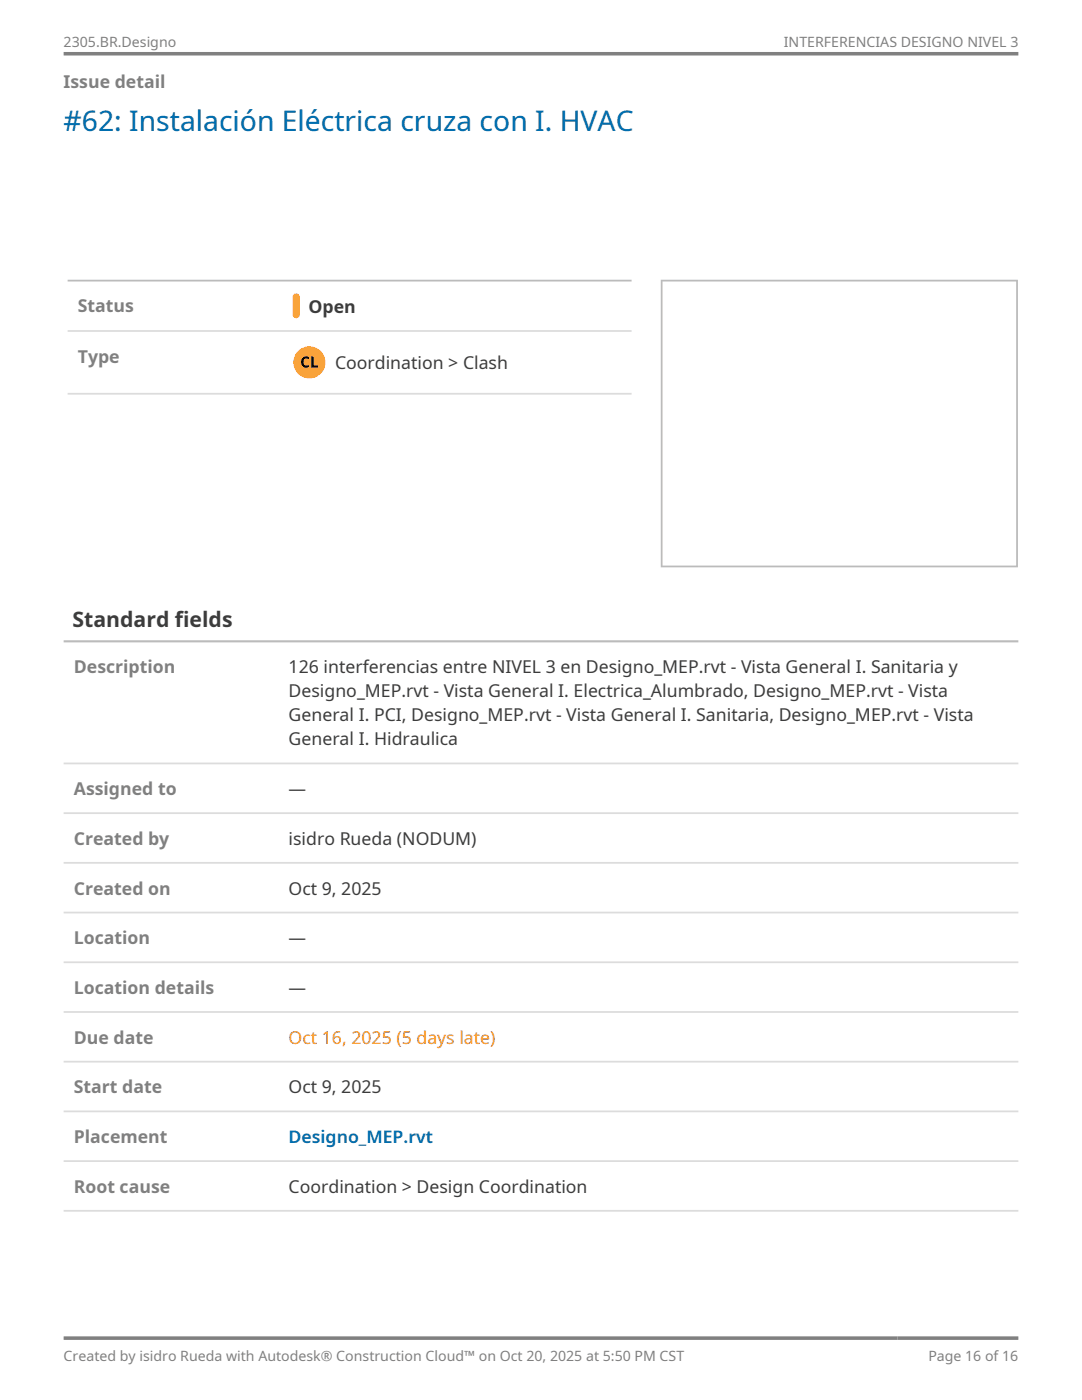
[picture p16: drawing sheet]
<svg xmlns="http://www.w3.org/2000/svg" width="216mm" height="279mm" viewBox="0 0 216 279" stroke-linecap="round" stroke-linejoin="round" font-family="sans-serif">
<defs><g id="words">
<text font-size="5.6" fill="#006eaf" x="12.7" y="26.2">#62: Instalación Eléctrica cruza con I. HVAC</text>
<text font-size="4.2" fill="#3c3c3c" x="14.5" y="125.2">Standard fields</text>
<g font-size="3.5" fill="#808080">
<text x="12.7" y="17.6">Issue detail</text>
<text x="15.5" y="62.3">Status</text>
<text x="15.5" y="72.4">Type</text>
<text x="14.7" y="134.4">Description</text>
<text x="14.7" y="158.7">Assigned to</text>
<text x="14.7" y="168.6">Created by</text>
<text x="14.7" y="178.5">Created on</text>
<text x="14.7" y="188.5">Location</text>
<text x="14.7" y="198.4">Location details</text>
<text x="14.7" y="208.3">Due date</text>
<text x="14.7" y="218.2">Start date</text>
<text x="14.7" y="228.1">Placement</text>
<text x="14.7" y="238.1">Root cause</text>
</g>
<g font-size="3.5" fill="#3c3c3c">
<text x="61.6" y="62.4">Open</text>
<text x="66.9" y="73.7">Coordination &gt; Clash</text>
<text x="57.6" y="134.4">126 interferencias entre NIVEL 3 en Designo_MEP.rvt - Vista General I. Sanitaria y</text>
<text x="57.6" y="139.2">Designo_MEP.rvt - Vista General I. Electrica_Alumbrado, Designo_MEP.rvt - Vista</text>
<text x="57.6" y="144">General I. PCI, Designo_MEP.rvt - Vista General I. Sanitaria, Designo_MEP.rvt - Vista</text>
<text x="57.6" y="148.8">General I. Hidraulica</text>
<text x="57.6" y="158.7">—</text>
<text x="57.6" y="168.6">isidro Rueda (NODUM)</text>
<text x="57.6" y="178.5">Oct 9, 2025</text>
<text x="57.6" y="188.5">—</text>
<text x="57.6" y="198.4">—</text>
<text x="57.6" y="218.2">Oct 9, 2025</text>
<text x="57.6" y="238.1">Coordination &gt; Design Coordination</text>
</g>
<text font-size="3.5" fill="#ec4a41" x="57.6" y="208.3">Oct 16, 2025 (5 days late)</text>
<text font-size="3.5" fill="#006eaf" x="57.6" y="228.1">Designo_MEP.rvt</text>
<g font-size="2.8" fill="#808080">
<text x="12.7" y="9.3">2305.BR.Designo</text>
<text x="156.4" y="9.3">INTERFERENCIAS DESIGNO NIVEL 3</text>
<text x="12.7" y="271.7">Created by isidro Rueda with Autodesk® Construction Cloud™ on Oct 20, 2025 at 5:50 PM CST</text>
<text x="185.2" y="271.7">Page 16 of 16</text>
</g>
</g></defs>
<g fill="#808080">
<path d="M12.7 10.4h95.2v.7h-95.2z"/>
<path d="M107.9 10.4h95.3v.7h-95.3z"/>
</g>
<path d="M13.5 55.8h112.5v.4h-112.5z" fill="#bbb"/>
<g fill="#dcdcdc">
<path d="M13.5 65.9h112.5v.3h-112.5z"/>
<path d="M13.5 78.4h112.5v.4h-112.5z"/>
</g>
<path d="M58.6 58.8a.78 .78 0 0 1 1 0 .78 .78 0 0 1 .2 .9v3.1a.71 .71 0 0 1-.7 .7 .71 .71 0 0 1-.7-.7v-3.5z" fill="#faa21b"/>
<path d="M131.9 55.8h71.2v57.4h-71.2zM132.2 56.2h70.6v56.7h-70.6z" fill-rule="evenodd" fill="#bbb"/>
<circle cx="61.7" cy="72.3" r="3.2" fill="#faa21b"/>
<path d="M60.4 71.4a1.05 1.05 0 0 1 1.3-.1l-.1 .4a.68 .68 0 0 0-.9 0 .68 .68 0 0 0-.1 .9 .7 .7 0 0 0 1.1 .3v.3a1.12 1.12 0 0 1-1.5-.3 1.12 1.12 0 0 1 .2-1.5zM62.1 71.2h.5v1.8h.9v.3h-1.4z" fill="#000"/>
<path d="M12.7 127.8h190.5v.4h-190.5z" fill="#bbb"/>
<g fill="#dcdcdc">
<path d="M12.7 152.2h190.5v.3h-190.5z"/>
<path d="M12.7 162.1h190.5v.4h-190.5z"/>
<path d="M12.7 172h190.5v.4h-190.5z"/>
<path d="M12.7 181.9h190.5v.4h-190.5z"/>
<path d="M12.7 191.9h190.5v.3h-190.5z"/>
<path d="M12.7 201.8h190.5v.3h-190.5z"/>
<path d="M12.7 211.7h190.5v.4h-190.5z"/>
<path d="M12.7 221.6h190.5v.4h-190.5z"/>
<path d="M12.7 231.5h190.5v.4h-190.5z"/>
<path d="M12.7 241.5h190.5v.3h-190.5z"/>
</g>
<g fill="#808080">
<path d="M12.7 266.7h166.4v.7h-166.4z"/>
<path d="M179.1 266.7h24.1v.7h-24.1z"/>
</g>
<use href="#words"/>
</svg>
